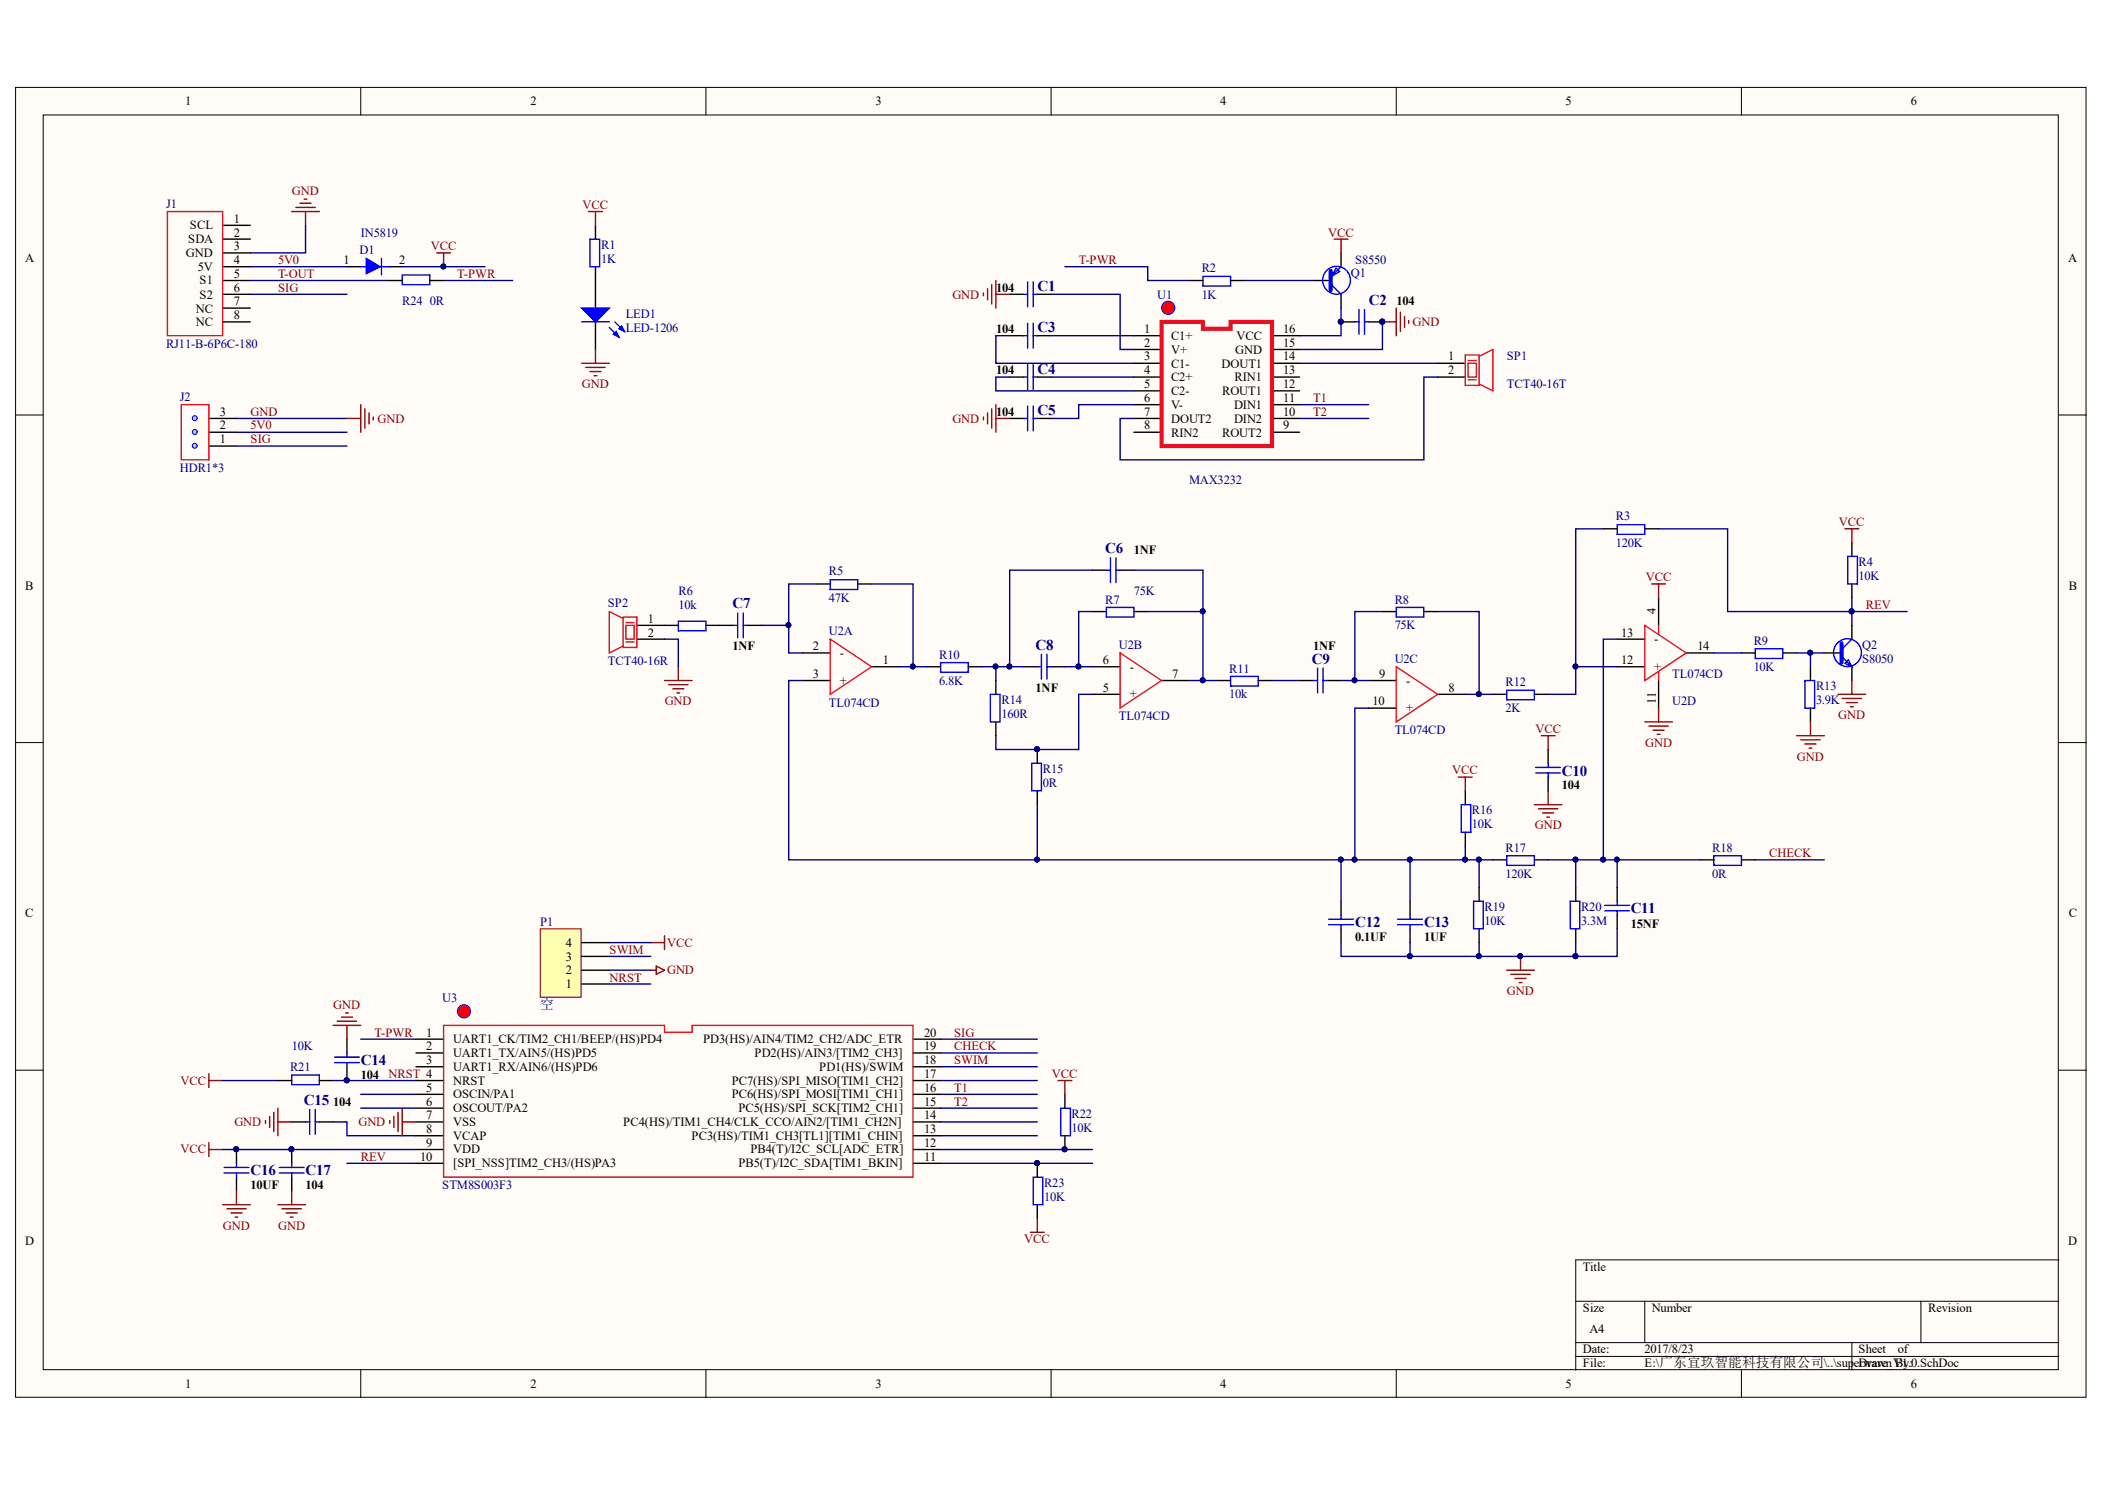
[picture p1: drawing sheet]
<svg xmlns="http://www.w3.org/2000/svg" width="297mm" height="210mm" viewBox="0 0 297 210" stroke-linecap="round" stroke-linejoin="round" font-family="sans-serif">
<defs><g id="words">
<g font-size="2.1" fill="#000080">
<text x="146.4" y="41.1">C1</text>
<text x="146.4" y="46.9">C3</text>
<text x="193.2" y="43">C2</text>
<text x="146.4" y="52.7">C4</text>
<text x="146.4" y="58.5">C5</text>
<text x="156" y="78.1">C6</text>
<text x="103.3" y="85.8">C7</text>
<text x="146.1" y="91.7">C8</text>
<text x="185.1" y="93.6">C9</text>
<text x="220.4" y="109.4">C10</text>
<text x="191.2" y="130.8">C12</text>
<text x="200.9" y="130.8">C13</text>
<text x="230.1" y="128.8">C11</text>
<text x="42.9" y="155.9">C15</text>
<text x="50.9" y="150.2">C14</text>
<text x="35.4" y="165.8">C16</text>
<text x="43.1" y="165.8">C17</text>
</g>
<text font-size="1.9" fill="#000080" x="76.2" y="142.3">空</text>
<g font-size="1.8">
<text x="26.1" y="14.9">1</text>
<text x="74.8" y="14.9">2</text>
<text x="123.6" y="14.9">3</text>
<text x="172.2" y="14.9">4</text>
<text x="220.9" y="14.9">5</text>
<text x="269.6" y="14.9">6</text>
<text x="26.6" y="34.3">SDA</text>
<text x="26.8" y="32.3">SCL</text>
<text x="33" y="31.4">1</text>
<text x="33" y="33.4">2</text>
<text x="33" y="35.3">3</text>
<text x="3.6" y="37">A</text>
<text x="26.2" y="36.2">GND</text>
<text x="27.9" y="38.2">5V</text>
<text x="28.2" y="40.1">S1</text>
<text x="33" y="37.2">4</text>
<text x="33" y="39.2">5</text>
<text x="33" y="41.1">6</text>
<text x="48.5" y="37.2">1</text>
<text x="56.3" y="37.2">2</text>
<text x="140.6" y="41.1">104</text>
<text x="291.9" y="37">A</text>
<text x="27.7" y="44.1">NC</text>
<text x="27.7" y="46">NC</text>
<text x="28.2" y="42.1">S2</text>
<text x="33" y="43.1">7</text>
<text x="33" y="45">8</text>
<text x="140.6" y="47">104</text>
<text x="161.5" y="47">1</text>
<text x="165.3" y="48">C1+</text>
<text x="174.5" y="48">VCC</text>
<text x="181.1" y="47">16</text>
<text x="197.1" y="43.1">104</text>
<text x="140.6" y="52.8">104</text>
<text x="161.5" y="48.9">2</text>
<text x="161.5" y="50.9">3</text>
<text x="161.5" y="52.8">4</text>
<text x="165.3" y="49.9">V+</text>
<text x="165.3" y="51.9">C1-</text>
<text x="165.3" y="53.8">C2+</text>
<text x="172.4" y="51.9">DOUT1</text>
<text x="174.2" y="53.8">RIN1</text>
<text x="174.3" y="49.9">GND</text>
<text x="181.1" y="52.8">13</text>
<text x="181.1" y="50.9">14</text>
<text x="181.1" y="48.9">15</text>
<text x="204.3" y="50.9">1</text>
<text x="204.3" y="52.8">2</text>
<text x="31" y="58.6">3</text>
<text x="140.6" y="58.6">104</text>
<text x="161.5" y="54.7">5</text>
<text x="161.5" y="56.7">6</text>
<text x="161.5" y="58.6">7</text>
<text x="165.3" y="55.8">C2-</text>
<text x="165.3" y="57.7">V-</text>
<text x="165.3" y="59.6">DOUT2</text>
<text x="172.4" y="55.8">ROUT1</text>
<text x="174.1" y="59.6">DIN2</text>
<text x="174.1" y="57.7">DIN1</text>
<text x="181.1" y="58.6">10</text>
<text x="181.1" y="56.7">11</text>
<text x="181.1" y="54.7">12</text>
<text x="31" y="62.5">1</text>
<text x="31" y="60.6">2</text>
<text x="161.5" y="60.6">8</text>
<text x="165.3" y="61.6">RIN2</text>
<text x="172.4" y="61.6">ROUT2</text>
<text x="181.1" y="60.6">9</text>
<text x="3.6" y="83.2">B</text>
<text x="160" y="78.1">1NF</text>
<text x="291.9" y="83.2">B</text>
<text x="91.4" y="87.9">1</text>
<text x="91.4" y="89.8">2</text>
<text x="228.8" y="89.8">13</text>
<text x="233.7" y="86.7" transform="rotate(-90 233.7 86.7)">4</text>
<text x="103.3" y="91.7">1NF</text>
<text x="114.7" y="91.7">2</text>
<text x="114.7" y="95.6">3</text>
<text x="118.5" y="92.7">-</text>
<text x="124.6" y="93.7">1</text>
<text x="155.6" y="93.7">6</text>
<text x="159.4" y="94.6">-</text>
<text x="165.4" y="95.6">7</text>
<text x="185.3" y="91.7">1NF</text>
<text x="194.6" y="95.6">9</text>
<text x="228.8" y="93.7">12</text>
<text x="233.4" y="94.6">+</text>
<text x="233.4" y="90.7">-</text>
<text x="239.5" y="91.7">14</text>
<text x="118.5" y="96.6">+</text>
<text x="146.1" y="97.6">1NF</text>
<text x="155.6" y="97.6">5</text>
<text x="159.4" y="98.5">+</text>
<text x="193.7" y="99.5">10</text>
<text x="198.4" y="100.4">+</text>
<text x="198.4" y="96.6">-</text>
<text x="204.4" y="97.6">8</text>
<text x="233.7" y="99.3" transform="rotate(-90 233.7 99.3)">11</text>
<text x="220.4" y="111.3">104</text>
<text x="3.6" y="129.4">C</text>
<text x="230.1" y="130.9">15NF</text>
<text x="291.9" y="129.4">C</text>
<text x="79.8" y="137.4">2</text>
<text x="79.8" y="135.5">3</text>
<text x="79.8" y="133.6">4</text>
<text x="191.2" y="132.8">0.1UF</text>
<text x="200.9" y="132.8">1UF</text>
<text x="79.8" y="139.4">1</text>
<text x="60.1" y="146.2">1</text>
<text x="60.1" y="148.2">2</text>
<text x="63.9" y="147.2">UART1_CK/TIM2_CH1/BEEP/(HS)PD4</text>
<text x="63.9" y="149.1">UART1_TX/AIN5/(HS)PD5</text>
<text x="99.2" y="147.2">PD3(HS)/AIN4/TIM2_CH2/ADC_ETR</text>
<text x="106.5" y="149.1">PD2(HS)/AIN3/[TIM2_CH3]</text>
<text x="130.4" y="148.2">19</text>
<text x="130.4" y="146.2">20</text>
<text x="47" y="156">104</text>
<text x="50.9" y="152.2">104</text>
<text x="60.1" y="150.1">3</text>
<text x="60.1" y="154">5</text>
<text x="60.1" y="156">6</text>
<text x="63.9" y="151.1">UART1_RX/AIN6/(HS)PD6</text>
<text x="63.9" y="153">NRST</text>
<text x="63.9" y="154.9">OSCIN/PA1</text>
<text x="103.3" y="154.9">PC6(HS)/SPI_MOSI[TIM1_CH1]</text>
<text x="103.3" y="153">PC7(HS)/SPI_MISO[TIM1_CH2]</text>
<text x="115.6" y="151.1">PD1(HS)/SWIM</text>
<text x="130.4" y="156">15</text>
<text x="130.4" y="154">16</text>
<text x="130.4" y="152.1">17</text>
<text x="130.4" y="150.1">18</text>
<text x="60.1" y="157.9">7</text>
<text x="60.1" y="159.8">8</text>
<text x="60.1" y="161.8">9</text>
<text x="63.9" y="156.9">OSCOUT/PA2</text>
<text x="63.9" y="158.8">VSS</text>
<text x="63.9" y="160.8">VCAP</text>
<text x="88" y="158.8">PC4(HS)/TIM1_CH4/CLK_CCO/AIN2/[TIM1_CH2N]</text>
<text x="97.6" y="160.8">PC3(HS)/TIM1_CH3[TL1][TIM1_CHIN]</text>
<text x="104.2" y="156.9">PC5(HS)/SPI_SCK[TIM2_CH1]</text>
<text x="130.4" y="161.8">12</text>
<text x="130.4" y="159.8">13</text>
<text x="130.4" y="157.9">14</text>
<text x="35.4" y="167.8">10UF</text>
<text x="43.1" y="167.8">104</text>
<text x="59.3" y="163.7">10</text>
<text x="63.9" y="162.7">VDD</text>
<text x="63.9" y="164.7">[SPI_NSS]TIM2_CH3/(HS)PA3</text>
<text x="104.2" y="164.7">PB5(T)/I2C_SDA[TIM1_BKIN]</text>
<text x="105.9" y="162.7">PB4(T)/I2C_SCL[ADC_ETR]</text>
<text x="130.4" y="163.7">11</text>
<text x="3.6" y="175.6">D</text>
<text x="223.4" y="179.3">Title</text>
<text x="291.9" y="175.6">D</text>
<text x="223.4" y="185.1">Size</text>
<text x="233.1" y="185.1">Number</text>
<text x="272.1" y="185.1">Revision</text>
<text x="223.4" y="190.9">Date:</text>
<text x="224.3" y="188.1">A4</text>
<text x="232.1" y="190.9">2017/8/23</text>
<text x="262.3" y="190.9">Sheet</text>
<text x="267.8" y="190.9">of</text>
<text x="26.1" y="195.8">1</text>
<text x="74.8" y="195.8">2</text>
<text x="123.6" y="195.8">3</text>
<text x="172.2" y="195.8">4</text>
<text x="220.9" y="195.8">5</text>
<text x="223.4" y="192.9">File:</text>
<text x="232.1" y="192.9">E:\广东宜玖智能科技有限公司\..\sup</text>
<text x="261.6" y="192.9">eDrawn By:</text>
<text x="262.3" y="192.9">rw re_V1.0.SchDoc</text>
<text x="269.6" y="195.8">6</text>
</g>
<g font-size="1.8" fill="#000080">
<text x="23.4" y="29.3">J1</text>
<text x="50.7" y="35.9">D1</text>
<text x="50.9" y="33.4">IN5819</text>
<text x="84.8" y="35.1">R1</text>
<text x="84.8" y="37.1">1K</text>
<text x="169.6" y="38.4">R2</text>
<text x="190.6" y="39">Q1</text>
<text x="191.2" y="37.2">S8550</text>
<text x="56.7" y="43.1">R24</text>
<text x="60.6" y="43.1">0R</text>
<text x="88.3" y="44.9">LED1</text>
<text x="88.3" y="46.8">LED-1206</text>
<text x="163.3" y="42.1">U1</text>
<text x="169.6" y="42.1">1K</text>
<text x="23.4" y="49.1">RJ11-B-6P6C-180</text>
<text x="212.6" y="50.9">SP1</text>
<text x="25.4" y="56.5">J2</text>
<text x="212.6" y="54.7">TCT40-16T</text>
<text x="25.4" y="66.7">HDR1*3</text>
<text x="167.8" y="68.3">MAX3232</text>
<text x="228" y="73.4">R3</text>
<text x="228" y="77.1">120K</text>
<text x="95.7" y="84">R6</text>
<text x="117" y="81.2">R5</text>
<text x="160" y="84">75K</text>
<text x="262.3" y="79.8">R4</text>
<text x="262.3" y="81.8">10K</text>
<text x="85.8" y="85.7">SP2</text>
<text x="95.7" y="85.9">10k</text>
<text x="117" y="84.9">47K</text>
<text x="117" y="89.5">U2A</text>
<text x="156" y="85.2">R7</text>
<text x="196.8" y="85.2">R8</text>
<text x="196.8" y="88.8">75K</text>
<text x="85.8" y="93.9">TCT40-16R</text>
<text x="132.5" y="92.9">R10</text>
<text x="157.9" y="91.6">U2B</text>
<text x="173.5" y="94.9">R11</text>
<text x="196.8" y="93.5">U2C</text>
<text x="236" y="95.6">TL074CD</text>
<text x="247.5" y="91">R9</text>
<text x="247.5" y="94.6">10K</text>
<text x="262.8" y="91.6">Q2</text>
<text x="262.8" y="93.5">S8050</text>
<text x="117" y="99.7">TL074CD</text>
<text x="132.5" y="96.6">6.8K</text>
<text x="141.3" y="99.3">R14</text>
<text x="141.3" y="101.3">160R</text>
<text x="157.9" y="101.6">TL074CD</text>
<text x="173.5" y="98.5">10k</text>
<text x="212.4" y="96.8">R12</text>
<text x="212.4" y="100.4">2K</text>
<text x="236" y="99.5">U2D</text>
<text x="256.3" y="97.4">R13</text>
<text x="256.3" y="99.3">3.9K</text>
<text x="196.8" y="103.6">TL074CD</text>
<text x="147.2" y="109.1">R15</text>
<text x="147.2" y="111">0R</text>
<text x="207.7" y="114.9">R16</text>
<text x="207.7" y="116.8">10K</text>
<text x="212.4" y="120.1">R17</text>
<text x="212.4" y="123.8">120K</text>
<text x="241.6" y="120.1">R18</text>
<text x="241.6" y="123.8">0R</text>
<text x="76.2" y="130.6">P1</text>
<text x="209.5" y="128.5">R19</text>
<text x="209.5" y="130.4">10K</text>
<text x="223.1" y="128.5">R20</text>
<text x="223.1" y="130.4">3.3M</text>
<text x="62.4" y="141.3">U3</text>
<text x="41.2" y="148.2">10K</text>
<text x="40.9" y="151.1">R21</text>
<text x="151.2" y="157.7">R22</text>
<text x="151.2" y="159.7">10K</text>
<text x="62.4" y="167.8">STM8S003F3</text>
<text x="147.3" y="167.4">R23</text>
<text x="147.3" y="169.4">10K</text>
</g>
<g font-size="1.8" fill="#800000">
<text x="41.2" y="27.5">GND</text>
<text x="82.2" y="29.5">VCC</text>
<text x="60.8" y="35.3">VCC</text>
<text x="187.4" y="33.4">VCC</text>
<text x="39.2" y="37.2">5V0</text>
<text x="39.2" y="39.2">T-OUT</text>
<text x="39.2" y="41.1">SIG</text>
<text x="64.5" y="39.2">T-PWR</text>
<text x="152.2" y="37.2">T-PWR</text>
<text x="134.4" y="42.1">GND</text>
<text x="199.3" y="46">GND</text>
<text x="35.4" y="58.6">GND</text>
<text x="53.3" y="59.6">GND</text>
<text x="82.1" y="54.7">GND</text>
<text x="134.4" y="59.6">GND</text>
<text x="185.3" y="56.7">T1</text>
<text x="185.3" y="58.6">T2</text>
<text x="35.4" y="60.6">5V0</text>
<text x="35.4" y="62.5">SIG</text>
<text x="259.5" y="74.3">VCC</text>
<text x="232.2" y="82">VCC</text>
<text x="263.3" y="85.9">REV</text>
<text x="93.8" y="99.5">GND</text>
<text x="259.4" y="101.5">GND</text>
<text x="216.7" y="103.4">VCC</text>
<text x="232.2" y="105.3">GND</text>
<text x="253.6" y="107.3">GND</text>
<text x="204.9" y="109.2">VCC</text>
<text x="216.6" y="117">GND</text>
<text x="249.7" y="120.9">CHECK</text>
<text x="86" y="134.6">SWIM</text>
<text x="94.1" y="133.6">VCC</text>
<text x="94.1" y="137.4">GND</text>
<text x="47" y="142.3">GND</text>
<text x="86" y="138.5">NRST</text>
<text x="212.6" y="140.4">GND</text>
<text x="52.9" y="146.2">T-PWR</text>
<text x="134.6" y="148.2">CHECK</text>
<text x="134.6" y="146.2">SIG</text>
<text x="25.5" y="153">VCC</text>
<text x="54.8" y="152.1">NRST 4</text>
<text x="134.6" y="150.1">SWIM</text>
<text x="134.6" y="154">T1</text>
<text x="134.6" y="156">T2</text>
<text x="148.4" y="152.1">VCC</text>
<text x="33.1" y="158.8">GND</text>
<text x="50.6" y="158.8">GND</text>
<text x="25.5" y="162.7">VCC</text>
<text x="50.9" y="163.7">REV</text>
<text x="31.5" y="173.4">GND</text>
<text x="39.2" y="173.4">GND</text>
<text x="144.5" y="175.4">VCC</text>
</g>
</g></defs>
<g fill="#fffcf8" stroke="#000" stroke-width=".14">
<path d="M2.2 12.3h292.2v184.8h-292.2z"/>
<path d="M6.1 16.2h284.3v177h-284.3z"/>
</g>
<g fill="none" stroke="#000" stroke-width=".14">
<path d="M50.9 12.3v3.9M99.6 12.3v3.9M148.3 12.3v3.9M197 12.3v3.9M245.7 12.3v3.9M2.2 58.5h3.9M290.5 58.5h3.9M2.2 104.8h3.9M290.5 104.8h3.9M2.2 151h3.9M290.5 151h3.9M290.5 177.7h-68.1v15.6"/>
<path d="M50.9 193.3v3.9M99.6 193.3v3.9M148.3 193.3v3.9M197 193.3v3.9M222.4 183.6h68.1M222.4 189.4h68.1M222.4 191.3h68.1M232.1 183.6v5.8M245.7 193.3v3.9M261.3 189.4v3.9M271.1 183.6v5.8"/>
</g>
<g fill="none" stroke="#00f" stroke-width=".2">
<path d="M228.2 74h3.9v1.4h-3.9zM260.7 78.5h1.4v3.9h-1.4zM95.7 87.6h3.9v1.4h-3.9zM117.1 81.8h3.9v1.4h-3.9zM132.7 93.5h3.9v1.3h-3.9zM139.7 97.9h1.4v3.9h-1.4zM156.1 85.7h3.9v1.3h-3.9zM173.6 95.4h3.9v1.4h-3.9zM197 85.7h3.9v1.3h-3.9zM212.6 97.4h3.9v1.3h-3.9zM247.7 91.5h3.9v1.4h-3.9zM254.7 96h1.4v3.9h-1.4z"/>
<path d="M206.2 113.5h1.3v3.9h-1.3zM212.6 120.7h3.9v1.4h-3.9z"/>
</g>
<g fill="none" stroke="#000" stroke-width=".2">
<path d="M226.3 74.6h1.9M232.1 74.6h1.9M261.3 76.5v2M93.8 88.2h1.9M99.6 88.2h2M115.2 82.4h1.9M121 82.4h2M130.8 94.1h1.9M136.6 94.1h2M140.5 96v1.9M154.2 86.3h1.9M160 86.3h2"/>
<path d="M171.7 96h1.9M177.5 96h2M195.1 86.3h1.9M200.9 86.3h2M210.7 97.9h1.9M216.5 97.9h2M245.7 92.1h2M251.6 92.1h1.9M255.5 94.1v1.9M255.5 99.9v1.9M261.3 82.4v1.9M140.5 101.8v2"/>
<path d="M206.8 111.6v1.9M206.8 117.4v1.9M210.7 121.3h1.9M216.5 121.3h2M58.7 146.6h3.9M58.7 148.5h3.9M58.7 150.5h3.9M58.7 152.4h3.9M58.7 154.4h3.9M58.7 156.3h3.9M58.7 158.3h3.9M128.8 146.6h3.9"/>
<path d="M128.8 148.5h3.9M128.8 150.5h3.9M128.8 152.4h3.9M128.8 154.4h3.9M128.8 156.3h3.9M128.8 158.3h3.9M58.7 160.2h3.9M58.7 162.2h3.9M58.7 164.1h3.9M128.8 160.2h3.9M128.8 162.2h3.9M128.8 164.1h3.9"/>
</g>
<path d="M62.6 144.6h31.2v1h3.9v-1h31.1v21.4h-66.2z" fill="none" stroke="#ee0e22" stroke-width=".2"/>
<circle cx="65.5" cy="142.7" r=".93" fill="#f00" stroke="#00f" stroke-width=".14"/>
<g fill="none" stroke="#000" stroke-width=".2">
<path d="M160 47.4h3.9M160 49.3h3.9M160 51.2h3.9M160 53.2h3.9M160 55.1h3.9M160 57.1h3.9M160 59h3.9M179.5 47.4h3.9M179.5 49.3h3.9M179.5 51.2h3.9M179.5 53.2h3.9M179.5 55.1h3.9"/>
<path d="M179.5 57.1h3.9M179.5 59h3.9M160 61h3.9M179.5 61h3.9"/>
</g>
<path d="M163.9 45.4h5.9v1h3.8v-1h5.9v17.5h-15.6z" fill="none" stroke="#ee0e22" stroke-width=".59"/>
<circle cx="164.8" cy="43.4" r=".93" fill="#f00" stroke="#00f" stroke-width=".14"/>
<path d="M29.5 59h3.9M29.5 62.9h3.9M29.5 61h3.9" fill="none" stroke="#000" stroke-width=".2"/>
<path d="M25.6 57.1h3.9v7.8h-3.9z" fill="none" stroke="#ee0e22" stroke-width=".2"/>
<g fill="#c0c0c0" stroke="#00f" stroke-width=".14">
<circle cx="27.5" cy="62.9" r=".35"/>
<circle cx="27.5" cy="60.9" r=".35"/>
<circle cx="27.5" cy="59" r=".35"/>
</g>
<path d="M91.8 133h2M91.8 136.9h.8M92.6 136.3l1.2 .6-1.2 .5zM93.8 132v1.9" fill="none" stroke="#800000" stroke-width=".2"/>
<path d="M76.2 131h5.8v9.7h-5.8z" fill="#ffffb0" stroke="#800000" stroke-width=".14"/>
<path d="M49 37.6h1.9M54.8 37.6h2M202.9 51.2h3.9M202.9 53.2h3.9M89.9 88.2h3.9M89.9 90.2h3.9M82.1 138.8h3.9M82.1 136.9h3.9M82.1 134.9h3.9M82.1 133h3.9" fill="none" stroke="#000" stroke-width=".2"/>
<path d="M86 133h5.8M86 134.9h5.8M86 136.9h5.8M86 138.8h5.8" fill="none" stroke="#000080" stroke-width=".2"/>
<path d="M206.8 50.1h1.9v4.3h-1.9zM207.2 51.2h1.1v2h-1.1zM207.2 50.9h1.1M207.2 53.6h1.1M208.7 50.3l2-1v5.8l-2-.9M87.9 87h2v4.3h-2zM87.9 87.2l-1.9-.9v5.8l1.9-1M88.3 88.2h1.2v2h-1.2zM88.3 87.8h1.2M88.3 90.6h1.2" fill="none" stroke="#ee0e22" stroke-width=".2"/>
<path d="M50.9 37.6h3.9M53.8 36.5v2.3" fill="none" stroke="#00f" stroke-width=".2"/>
<path d="M51.7 36.5l1.9 1.1-1.9 1z" fill="#00f"/>
<g fill="none" stroke="#00f" stroke-width=".2">
<path d="M51.7 36.5l1.9 1.1-1.9 1zM83.2 33.7h1.4v3.9h-1.4zM145 39.8v3.5M145.8 39.8v3.5M169.8 39h3.8v1.3h-3.8zM186.6 39.5a1.96 1.96 0 0 1 2.8-1.7 1.96 1.96 0 0 1 .5 3.2 1.96 1.96 0 0 1-3.2-.9l-.1-.5M188.6 37.8l.4 .5-1.1 .7zM189.2 37.6l-1.4 1.5M144.4 41.5h.6M144.4 47.4h.6M144.4 53.2h.6M144.4 59h.6"/>
<path d="M145 45.6v3.5M145 51.4v3.5M145 57.3v3.5M145.8 41.5h.6M145.8 45.6v3.5M145.8 51.4v3.5M145.8 57.3v3.5M145.8 47.4h.6M145.8 53.2h.6M145.8 59h.6M187.8 40.1l1.4 1.4M191.2 45.4h.6"/>
<path d="M191.8 43.7v3.5M192.5 45.4h.6M192.5 43.7v3.5M156.7 78.7v3.5M157.5 78.7v3.5M103.5 88.2h.6M104.1 86.5v3.5M104.9 88.2h.6M104.9 86.5v3.5M146.4 94.1h.6M147 92.3v3.5M147.7 94.1h.6"/>
<path d="M147.7 92.3v3.5M156.1 80.4h.6M157.5 80.4h.6M185.3 96h.6M185.9 94.2v3.5M186.7 96h.6M186.7 94.2v3.5M258.7 92.1a1.97 1.97 0 0 1 2.8-1.8 1.97 1.97 0 0 1 .5 3.2 1.97 1.97 0 0 1-3.2-.8l-.1-.5M259.9 92.6l1.4 1.5M260.3 93.6l.5-.5 .5 1zM261.3 90.2l-1.4 1.4M216.7 109h3.5"/>
<path d="M216.7 108.3h3.5M218.5 107.7v.6M218.5 109v.6M187.5 130.4h3.5M187.5 129.7h3.5M189.2 129.1v.6M189.2 130.4v.6M197.2 130.4h3.5M197.2 129.7h3.5M199 129.1v.6M199 130.4v.6M207.9 127.1h1.4v3.9h-1.4z"/>
<path d="M221.6 127.1h1.3v3.9h-1.3zM226.4 128.5h3.6M226.4 127.7h3.6M228.2 127.1v.6M228.2 128.5v.6M41.2 151.6h3.9v1.4h-3.9zM43.1 158.3h.6M43.7 156.5v3.5M44.5 158.3h.6M44.5 156.5v3.5M47.2 149.1h3.5M47.2 149.9h3.5"/>
<path d="M49 148.5v.6M49 149.9v.6M149.7 156.3h1.3v3.9h-1.3zM31.6 165.5h3.5M31.6 164.7h3.5M33.4 164.1v.6M33.4 165.5v.5M39.4 165.5h3.5M39.4 164.7h3.5M41.2 164.1v.6M41.2 165.5v.5M145.8 166h1.4v3.9h-1.4z"/>
</g>
<g fill="none" stroke="#000" stroke-width=".2">
<path d="M31.4 31.8h3.9M31.4 33.7h3.9M31.4 35.7h3.9M31.4 37.6h3.9M31.4 39.6h3.9M84 31.8v1.9M84 37.6v5.9M167.8 39.6h2M173.6 39.6h2M185.3 39.6h2.4M189.2 35.7v1.9M31.4 41.5h3.9"/>
<path d="M31.4 43.5h3.9M31.4 45.4h3.9M84 45.4v3.9M142.5 41.5h1.9M142.5 47.4h1.9M142.5 53.2h1.9M142.5 59h1.9M146.4 41.5h1.9M146.4 47.4h1.9M146.4 53.2h1.9M146.4 59h1.9M189.2 45.4h2"/>
<path d="M189.2 41.5v2M193.1 45.4h2M101.6 88.2h1.9M105.5 88.2h1.9M113.3 92.1h3.8M113.3 96h3.8M123 94.1h3.9M144.4 94.1h2M148.3 94.1h2M154.2 94.1h3.9M154.2 97.9h3.9M154.2 80.4h1.9"/>
<path d="M158.1 80.4h1.9M163.9 96h3.9M183.4 96h1.9M187.3 96h1.9M193.1 96h3.9M193.1 99.9h3.9M202.9 97.9h3.9M228.2 94.1h3.9M228.2 90.2h3.9M234 84.3v3.9M234 96v3.9M237.9 92.1h3.9"/>
<path d="M257.4 92.1h2.4M261.3 88.2v2M261.3 94.1v1.9M218.5 105.7v2M218.5 109.6v2M189.2 127.1v2M189.2 131v2M199 127.1v2M199 131v2M208.7 125.2v1.9M208.7 131v2M222.4 125.2v1.9"/>
<path d="M222.4 131v2M228.2 125.2v1.9M228.2 129.1v1.9M39.2 152.4h2M41.2 158.3h1.9M45.1 152.4h1.9M45.1 158.3h1.9M49 146.6v1.9M49 150.5v1.9M150.3 154.4v1.9M33.4 162.2v1.9M33.4 166v2"/>
<path d="M41.2 162.2v1.9M41.2 166v2M146.4 164.1v1.9M146.4 169.9v2M150.3 160.2v2"/>
</g>
<path d="M23.6 29.8h7.8v17.6h-7.8zM117.1 90.2l5.9 3.9-5.9 3.8zM158.1 92.1l5.8 3.9-5.8 3.9zM197 94.1l5.9 3.8-5.9 3.9zM232.1 88.2l5.8 3.9-5.8 3.9zM234 88.2v1.2M234 94.8v1.2" fill="none" stroke="#ee0e22" stroke-width=".2"/>
<g fill="none" stroke="#000080" stroke-width=".2">
<path d="M35.3 37.6h13.7M35.3 39.6h19.5M56.8 37.6h11.6M150.3 37.6h11.7v2h5.8M175.6 39.6h9.7M33.4 59h15.6M35.3 41.5h13.7M142.5 47.4h-2v3.8h19.5M142.5 53.2h-2v1.9h19.5M148.3 41.5h9.8v7.8h1.9M148.3 47.4h11.7M148.3 53.2h11.7"/>
<path d="M160 57.1h-7.8v1.9h-3.9M183.4 59h9.7M183.4 57.1h9.7M183.4 51.2h19.5M189.2 43.5v3.9h-5.8M195.1 45.4v3.9h-11.7M202.9 53.2h-2v11.7h-42.8v-5.9h1.9M33.4 61h15.6M33.4 62.9h15.6M226.3 74.6h-3.9v19.5M234 74.6h9.8v11.7h25.3M93.8 90.2h1.9v3.9"/>
<path d="M107.4 88.2h3.9v3.9h2M115.2 82.4h-3.9v5.8M123 82.4h5.8v11.7M126.9 94.1h3.9M138.6 94.1h5.8M140.5 94.1v1.9M150.3 94.1h3.9M154.2 86.3h-2v7.8M154.2 80.4h-11.7v13.7M160 80.4h9.8v15.6M162 86.3h7.8M167.8 96h3.9"/>
<path d="M179.5 96h3.9M189.2 96h3.9M193.1 99.9h-1.9v21.4h19.5M195.1 86.3h-3.9v9.7M202.9 86.3h5.8v11.6M206.8 97.9h3.9M228.2 90.2h-1.9v31.1M228.2 94.1h-5.8v3.8h-3.9M241.8 92.1h3.9M253.5 92.1h3.9M255.5 92.1v2M261.3 84.3v3.9"/>
<path d="M206.8 119.3v2M189.2 133v1.9h19.5v-1.9M189.2 121.3v5.8M199 121.3v5.8M199 133v1.9M208.7 134.9h13.7M208.7 121.3v3.9M222.4 121.3v3.9M222.4 133v1.9M228.2 131v3.9h-5.8M228.2 121.3v3.9M31.4 152.4h7.8"/>
<path d="M47 158.3h2v1.9h9.7M47 152.4h11.7M50.9 154.4h7.8M50.9 156.3h7.8M132.7 150.5h13.7M132.7 152.4h13.7M132.7 148.5h13.7M132.7 146.6h13.7M132.7 154.4h13.7M132.7 156.3h13.7M132.7 158.3h13.7M31.4 162.2h27.3"/>
<path d="M49 164.1h9.7M132.7 164.1h21.5M132.7 162.2h21.5M132.7 160.2h13.7"/>
</g>
<g fill="#000080" stroke="#000080" stroke-width=".14">
<circle cx="62.6" cy="37.6" r=".35"/>
<circle cx="189.2" cy="45.4" r=".35"/>
<circle cx="195" cy="45.4" r=".35"/>
<circle cx="206.7" cy="121.3" r=".35"/>
<circle cx="208.7" cy="121.3" r=".35"/>
<circle cx="128.8" cy="94" r=".35"/>
<circle cx="152.2" cy="94" r=".35"/>
<circle cx="140.5" cy="94" r=".35"/>
<circle cx="111.2" cy="88.2" r=".35"/>
<circle cx="142.4" cy="94" r=".35"/>
<circle cx="189.2" cy="121.3" r=".35"/>
<circle cx="191.1" cy="121.3" r=".35"/>
<circle cx="198.9" cy="121.3" r=".35"/>
<circle cx="222.3" cy="134.9" r=".35"/>
<circle cx="198.9" cy="134.9" r=".35"/>
<circle cx="208.7" cy="134.9" r=".35"/>
<circle cx="214.5" cy="134.9" r=".35"/>
<circle cx="222.3" cy="121.3" r=".35"/>
<circle cx="228.1" cy="121.3" r=".35"/>
<circle cx="226.2" cy="121.3" r=".35"/>
<circle cx="222.3" cy="94" r=".35"/>
<circle cx="208.7" cy="97.9" r=".35"/>
<circle cx="169.7" cy="96" r=".35"/>
<circle cx="191.1" cy="96" r=".35"/>
<circle cx="169.7" cy="86.2" r=".35"/>
<circle cx="255.4" cy="92.1" r=".35"/>
<circle cx="261.3" cy="86.2" r=".35"/>
<circle cx="48.9" cy="152.4" r=".35"/>
<circle cx="41.1" cy="162.1" r=".35"/>
<circle cx="33.3" cy="162.1" r=".35"/>
<circle cx="146.3" cy="164.1" r=".35"/>
<circle cx="150.2" cy="162.1" r=".35"/>
</g>
<g fill="none" stroke="#800000" stroke-width=".2">
<path d="M61.6 35.7h2M62.6 35.7v1.9M140.5 39.6v3.9M188.3 33.7h1.9M189.2 33.7v2M49 59h1.9M50.9 57.1v3.9M51.5 57.7v2.7M52.1 58.3v1.5M52.7 58.8v.4M138.8 41.3v.4M138.8 58.8v.4"/>
<path d="M139.4 40.7v1.6M139.4 58.3v1.5M139.9 40.2v2.7M139.9 57.7v2.7M140.5 59h2M140.5 57.1v3.9M140.5 41.5h2M195.1 45.4h1.9M197 43.5v3.9M197.6 44v2.8M198.2 44.6v1.6M198.8 45.2v.4"/>
<path d="M260.3 74.6h2M261.3 74.6v1.9M93.8 96h3.9M94.4 96.6h2.7M94.9 97.2h1.6M95.5 97.7h.4M95.7 94.1v1.9M233.1 82.4h1.9M234 82.4v1.9M234 99.9v1.9M259.4 97.9h3.9M260 98.5h2.7"/>
<path d="M260.5 99.1h1.6M261.1 99.7h.4M261.3 96v1.9M205.8 109.6h1.9M206.8 109.6v2M216.5 113.5h3.9M217.1 114.1h2.7M217.5 103.8h1.9M217.7 114.7h1.5M218.3 115.3h.4M218.5 103.8v1.9M218.5 111.6v1.9"/>
<path d="M232.1 101.8h3.9M232.7 102.4h2.7M233.3 103h1.5M233.9 103.6h.3M253.5 103.8h3.9M254.1 104.4h2.7M254.7 104.9h1.6M255.3 105.5h.4M255.5 101.8v2M212.6 136.9h3.9M213.2 137.4h2.7M213.8 138h1.5"/>
<path d="M214.4 138.6h.4M214.6 134.9v2M29.5 151.5v1.9M29.5 152.4h1.9M37.5 158.1v.4M38 157.5v1.5M38.6 156.9v2.7M39.2 156.3v3.9M39.2 158.3h2M47 144.6h3.9M47.6 144.1h2.7M48.2 143.5h1.5"/>
<path d="M48.8 142.9h.4M49 144.6v2M55 158.1v.4M55.6 157.5v1.5M56.2 156.9v2.7M56.8 158.3h1.9M56.8 156.3v3.9M149.3 152.4h1.9M150.3 152.4v2M29.5 161.2v1.9M29.5 162.2h1.9M31.4 169.9h3.9"/>
<path d="M32 170.5h2.7M32.6 171.1h1.6M33.2 171.7h.4M33.4 168v1.9M39.2 169.9h3.9M39.8 170.5h2.7M40.4 171.1h1.5M41 171.7h.4M41.2 168v1.9M145.4 173.8h1.9M146.4 171.9v1.9"/>
</g>
<path d="M187.8 38.2v2.7M259.9 90.7v2.8" fill="none" stroke="#00f" stroke-width=".59"/>
<path d="M82.1 43.5h3.9l-2 1.9z" fill="#00f"/>
<path d="M82.1 43.5h3.9l-2 1.9zM86 46.2l1.3 1.3M86.8 45.4l1.3 1.4" fill="none" stroke="#00f" stroke-width=".2"/>
<path d="M86.6 47.2l.3-.4 .4 .7z" fill="#00f"/>
<path d="M86.6 47.2l.3-.4 .4 .7z" fill="none" stroke="#00f" stroke-width=".2"/>
<path d="M87.3 46.4l.4-.4 .4 .8z" fill="#00f"/>
<path d="M56.8 38.8h3.8v1.4h-3.8zM82.1 45.4h3.9M87.3 46.4l.4-.4 .4 .8zM145.6 107.7h1.4v3.9h-1.4zM241.8 120.7h3.9v1.4h-3.9z" fill="none" stroke="#00f" stroke-width=".2"/>
<path d="M41.2 29.8h3.9M41.7 29.3h2.8M42.3 28.7h1.6M42.9 28.1h.4M43.1 29.8v2M83.1 29.8h1.9M84 29.8v2M82.1 51.2h3.9M82.7 51.8h2.7M83.2 52.4h1.6M83.8 53h.4M84 49.3v1.9" fill="none" stroke="#800000" stroke-width=".2"/>
<path d="M43.1 31.8v3.9h-7.8M62.6 39.6h9.7M113.3 96h-2v25.3h79.9M154.2 97.9h-2v7.8h-11.7v-1.9M146.4 113.5v7.8M218.5 121.3h21.4M247.7 121.3h9.7M50.9 146.6h7.8" fill="none" stroke="#000080" stroke-width=".2"/>
<g fill="#000080" stroke="#000080" stroke-width=".14">
<circle cx="222.3" cy="121.3" r=".35"/>
<circle cx="226.2" cy="121.3" r=".35"/>
<circle cx="228.1" cy="121.3" r=".35"/>
<circle cx="146.3" cy="105.7" r=".35"/>
<circle cx="146.3" cy="121.3" r=".35"/>
<circle cx="189.2" cy="121.3" r=".35"/>
<circle cx="191.1" cy="121.3" r=".35"/>
</g>
<path d="M54.8 39.6h2M60.6 39.6h2M146.4 105.7v2M146.4 111.6v1.9M239.9 121.3h1.9M245.7 121.3h2" fill="none" stroke="#000" stroke-width=".2"/>
<use href="#words"/>
</svg>
